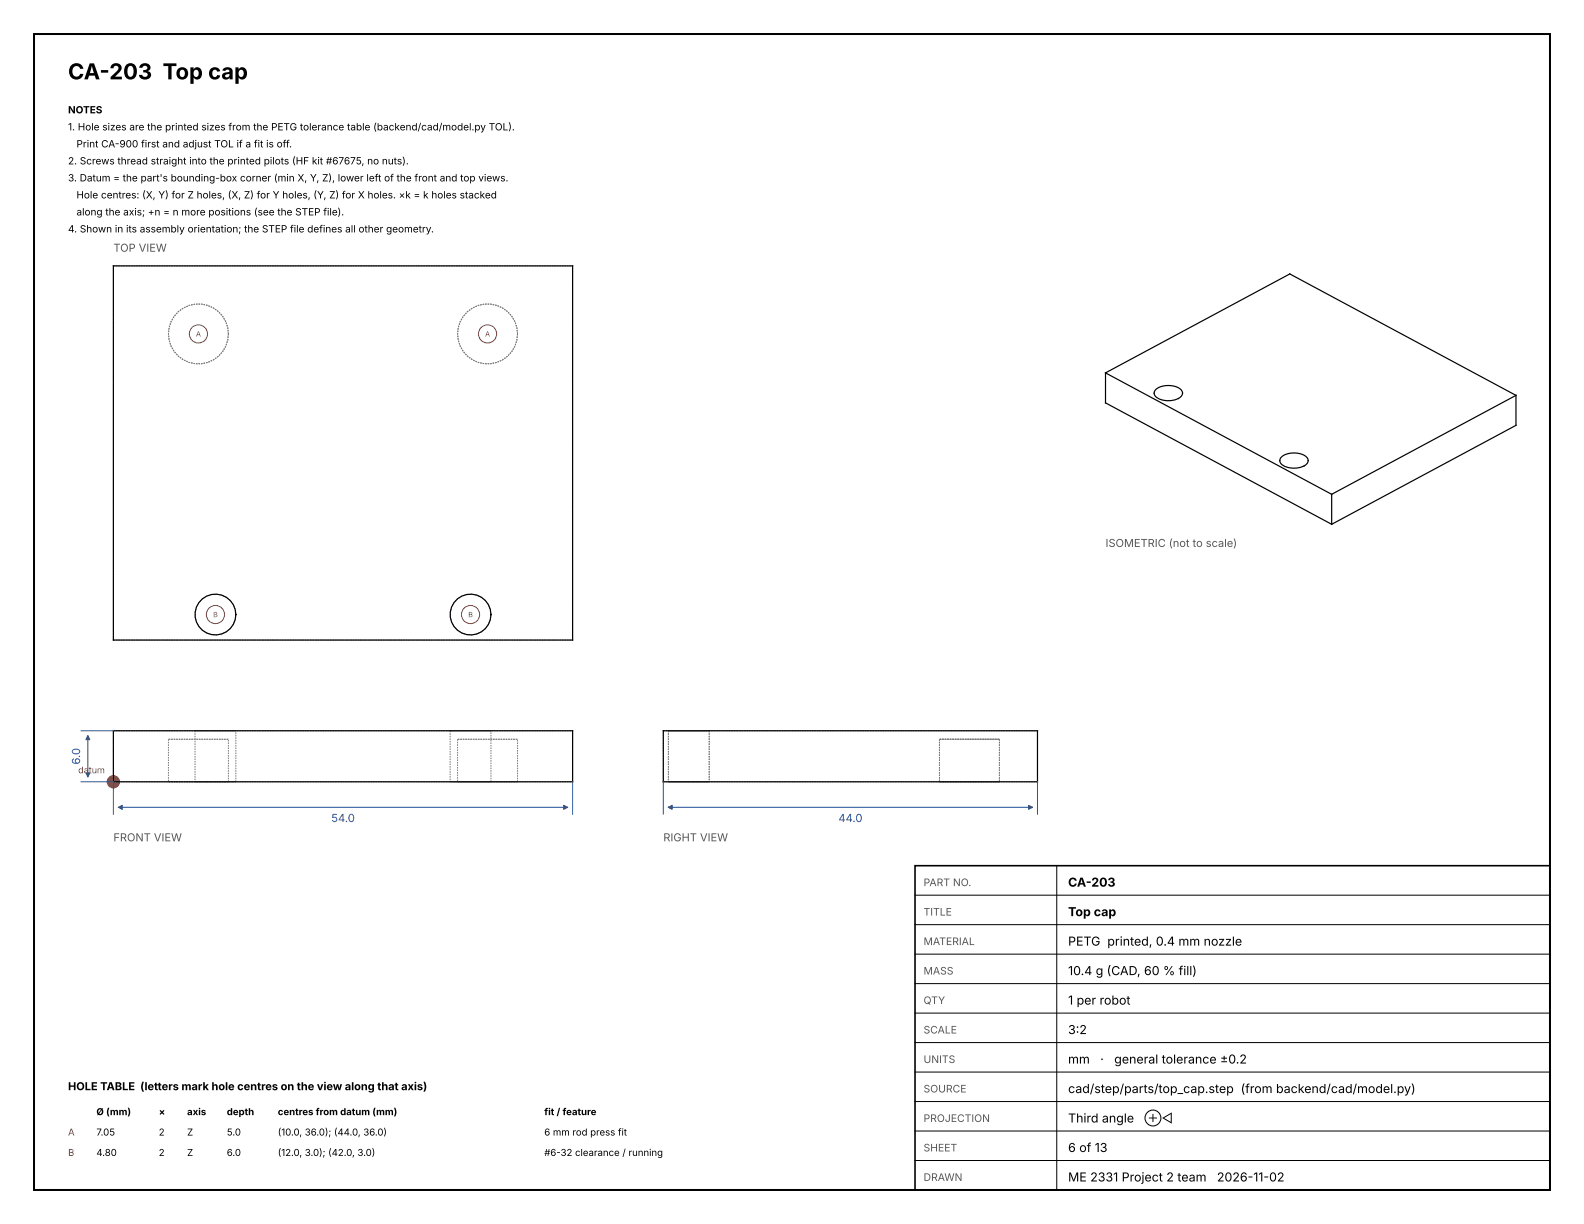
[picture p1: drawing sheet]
<svg xmlns="http://www.w3.org/2000/svg" width="279mm" height="216mm" viewBox="0 0 279 216" stroke-linecap="round" stroke-linejoin="round" font-family="sans-serif">
<defs><g id="words">
<text font-size="3.9" x="12" y="14">CA-203 Top cap</text>
<g font-size="2.2">
<text x="188.4" y="161.6">Top cap</text>
<text x="188.4" y="156.4">CA-203</text>
<text x="188.4" y="166.8">PETG printed, 0.4 mm nozzle</text>
<text x="188.4" y="172">10.4 g (CAD, 60 % fill)</text>
<text x="188.4" y="177.2">1 per robot</text>
<text x="188.4" y="182.4">3:2</text>
<text x="188.4" y="187.6">mm</text>
<text x="194.1" y="187.6">·</text>
<text x="196.5" y="187.6">general tolerance ±0.2</text>
<text x="188.4" y="198">Third angle</text>
<text x="188.4" y="192.8">cad/step/parts/top_cap.step (from backend/cad/model.py)</text>
<text x="201.8" y="198">⊕◁</text>
<text x="188.4" y="203.2">6 of 13</text>
<text x="188.4" y="208.4">ME 2331 Project 2 team</text>
<text x="214.7" y="208.4">2026-11-02</text>
</g>
<g font-size="2" fill="#1f4e9a">
<text x="14.1" y="134.9" transform="rotate(-90 14.1 134.9)">6.0</text>
<text x="58.4" y="145">54.0</text>
<text x="147.9" y="145">44.0</text>
</g>
<g font-size="1.9" fill="#555">
<text x="20" y="44.4">TOP VIEW</text>
<text x="195" y="96.5">ISOMETRIC (not to scale)</text>
<text x="20" y="148.4">FRONT VIEW</text>
<text x="117" y="148.4">RIGHT VIEW</text>
</g>
<text font-size="1.9" x="12" y="192.3">HOLE TABLE (letters mark hole centres on the view along that axis)</text>
<g font-size="1.8">
<text x="12" y="20">NOTES</text>
<text x="12" y="23">1. Hole sizes are the printed sizes from the PETG tolerance table (backend/cad/model.py TOL).</text>
<text x="12" y="29">2. Screws thread straight into the printed pilots (HF kit #67675, no nuts).</text>
<text x="13.5" y="26">Print CA-900 first and adjust TOL if a fit is off.</text>
<text x="12" y="32">3. Datum = the part's bounding-box corner (min X, Y, Z), lower left of the front and top views.</text>
<text x="13.5" y="35">Hole centres: (X, Y) for Z holes, (X, Z) for Y holes, (Y, Z) for X holes. ×k = k holes stacked</text>
<text x="12" y="41">4. Shown in its assembly orientation; the STEP file defines all other geometry.</text>
<text x="13.5" y="38">along the axis; +n = n more positions (see the STEP file).</text>
</g>
<g font-size="1.8" fill="#555">
<text x="162.9" y="161.5">TITLE</text>
<text x="162.9" y="156.3">PART NO.</text>
<text x="162.9" y="166.7">MATERIAL</text>
<text x="162.9" y="171.9">MASS</text>
<text x="162.9" y="177.1">QTY</text>
<text x="162.9" y="182.3">SCALE</text>
<text x="162.9" y="187.5">UNITS</text>
<text x="162.9" y="197.9">PROJECTION</text>
<text x="162.9" y="192.7">SOURCE</text>
<text x="162.9" y="203.1">SHEET</text>
<text x="162.9" y="208.3">DRAWN</text>
</g>
<g font-size="1.7">
<text x="17" y="196.7">Ø (mm)</text>
<text x="28" y="196.7">×</text>
<text x="33" y="196.7">axis</text>
<text x="40" y="196.7">depth</text>
<text x="49" y="196.7">centres from datum (mm)</text>
<text x="96" y="196.7">fit / feature</text>
<text x="17" y="200.3">7.05</text>
<text x="17" y="203.9">4.80</text>
<text x="28" y="200.3">2</text>
<text x="28" y="203.9">2</text>
<text x="33" y="200.3">Z</text>
<text x="33" y="203.9">Z</text>
<text x="40" y="200.3">5.0</text>
<text x="40" y="203.9">6.0</text>
<text x="49" y="200.3">(10.0, 36.0); (44.0, 36.0)</text>
<text x="49" y="203.9">(12.0, 3.0); (42.0, 3.0)</text>
<text x="96" y="200.3">6 mm rod press fit</text>
<text x="96" y="203.9">#6-32 clearance / running</text>
</g>
<g font-size="1.7" fill="#c0392b">
<text x="12" y="200.3">A</text>
<text x="12" y="203.9">B</text>
</g>
<text font-size="1.6" fill="#c0392b" x="13.8" y="136.4">datum</text>
<g font-size="1.3" fill="#c0392b">
<text x="34.6" y="59.4">A</text>
<text x="85.6" y="59.4">A</text>
<text x="37.6" y="108.9">B</text>
<text x="82.6" y="108.9">B</text>
</g>
</g></defs>
<path d="M6 6h267.4v203.9h-267.4z" fill="none" stroke="#000" stroke-width=".35"/>
<path d="M161.4 152.7h112v57.2h-112z" fill="none" stroke="#000" stroke-width=".28"/>
<circle cx="20" cy="137.9" r="1" fill="#c0392b" stroke="#c0392b" stroke-width=".35"/>
<path d="M161.4 157.9h112M186.4 152.7v57.2M161.4 178.7h112M161.4 173.5h112M161.4 168.3h112M161.4 163.1h112M161.4 199.5h112M161.4 194.3h112M161.4 189.1h112M161.4 183.9h112M161.4 209.9h112M161.4 204.7h112" fill="none" stroke="#000" stroke-width=".18"/>
<g fill="none" stroke="#7a7a7a" stroke-width=".18" stroke-dasharray=".3 .2" stroke-linecap="butt">
<path d="M20 46.9h81M40.3 58.9a5.3 5.3 0 0 1-7.6 4.8 5.3 5.3 0 0 1-1-9 5.3 5.3 0 0 1 8.5 3.1l.1 1.1M40.3 58.9a5.3 5.3 0 0 0-7.6-4.8 5.3 5.3 0 0 0-1 9 5.3 5.3 0 0 0 8.5-3.1l.1-1.1M91.3 58.9a5.3 5.3 0 0 1-7.6 4.8 5.3 5.3 0 0 1-1-9 5.3 5.3 0 0 1 8.5 3.1l.1 1.1M91.3 58.9a5.3 5.3 0 0 0-7.6-4.8 5.3 5.3 0 0 0-1 9 5.3 5.3 0 0 0 8.5-3.1l.1-1.1M20 112.9v-66M20 112.9h81M41.6 108.4a3.6 3.6 0 0 1-5.1 3.3 3.6 3.6 0 0 1-.8-6.1 3.6 3.6 0 0 1 5.8 1.9l.1 .9M86.6 108.4a3.6 3.6 0 0 1-5.1 3.3 3.6 3.6 0 0 1-.8-6.1 3.6 3.6 0 0 1 5.8 1.9l.1 .9M101 112.9v-66M20 137.9v-9M20 128.9h81"/>
<path d="M20 137.9h81M29.7 137.9h10.6M29.7 130.4h10.6M29.7 130.4v7.5M34.4 128.9h7.2M34.4 137.9h7.2M34.4 128.9v9M40.3 137.9h-10.6M40.3 137.9v-7.5M40.3 130.4h-10.6M41.6 128.9h-7.2M41.6 137.9h-7.2"/>
<path d="M41.6 137.9v-9M79.4 128.9h7.2M79.4 137.9h7.2M79.4 128.9v9M80.7 137.9h10.6M80.7 130.4h10.6M80.7 130.4v7.5M86.6 128.9h-7.2M86.6 137.9h-7.2M86.6 137.9v-9M91.3 137.9h-10.6M91.3 137.9v-7.5"/>
<path d="M91.3 130.4h-10.6M101 137.9v-9M117 137.9v-9M117 128.9h66M117 137.9h66M117.9 128.9h7.2M117.9 137.9h7.2M117.9 128.9v9M121.5 128.9h-3.6M121.5 137.9h-3.6M125.1 128.9h-3.6M125.1 137.9h-3.6"/>
<path d="M125.1 128.9v9M165.7 137.9h10.6M165.7 130.4h5.3M165.7 130.4v7.5M171 137.9h-5.3M171 130.4h5.3M176.3 137.9h-5.3M176.3 130.4h-10.6M176.3 130.4v7.5M183 137.9v-9"/>
</g>
<g fill="none" stroke="#000" stroke-width=".21">
<path d="M20 46.9h81v66h-81zM195 65.8v5.3l39.9 21.4M195 65.8l32.5-17.5 39.9 21.4M195 65.8l39.9 21.4M204 68.6a3.8 3.8 0 0 1 4.4 .2 .95 .95 0 0 1-.5 1.5 3.5 3.5 0 0 1-4.2-.6 .84 .84 0 0 1 .3-1.1zM267.4 69.7l-32.5 17.5M267.4 69.7v5.3l-32.5 17.5M226.2 80.5a3.8 3.8 0 0 1 4.4 .2 .95 .95 0 0 1-.6 1.5 3.5 3.5 0 0 1-4.2-.6 .84 .84 0 0 1 .4-1.1zM234.9 87.2v5.3M20 128.9h81v9h-81zM117 128.9h66v9h-66z"/>
<circle cx="38" cy="108.4" r="3.6"/>
<circle cx="83" cy="108.4" r="3.6"/>
</g>
<path d="M14.3 137.9h5.7v5.7M14.3 128.9h5.7M15.5 129.8v7.2M101 137.9v5.7M117 137.9v5.7M183 137.9v5.7M20.9 142.4h79.2M117.9 142.4h64.2" fill="none" stroke="#1f4e9a" stroke-width=".18"/>
<g fill="#1f4e9a" stroke="#1f4e9a" stroke-width=".18">
<path d="M99.4 142l.7 .4-.7 .4z"/>
<path d="M20.9 142.4l.7-.4v.8z"/>
<path d="M15.5 129.8l.4 .7h-.8z"/>
<path d="M15.1 136.3h.8l-.4 .7z"/>
<path d="M181.4 142l.7 .4-.7 .4z"/>
<path d="M117.9 142.4l.7-.4v.8z"/>
</g>
<g fill="#fff" stroke="#c0392b" stroke-width=".18">
<circle cx="35" cy="58.9" r="1.6"/>
<circle cx="86" cy="58.9" r="1.6"/>
<circle cx="38" cy="108.4" r="1.6"/>
<circle cx="83" cy="108.4" r="1.6"/>
</g>
<use href="#words"/>
</svg>
